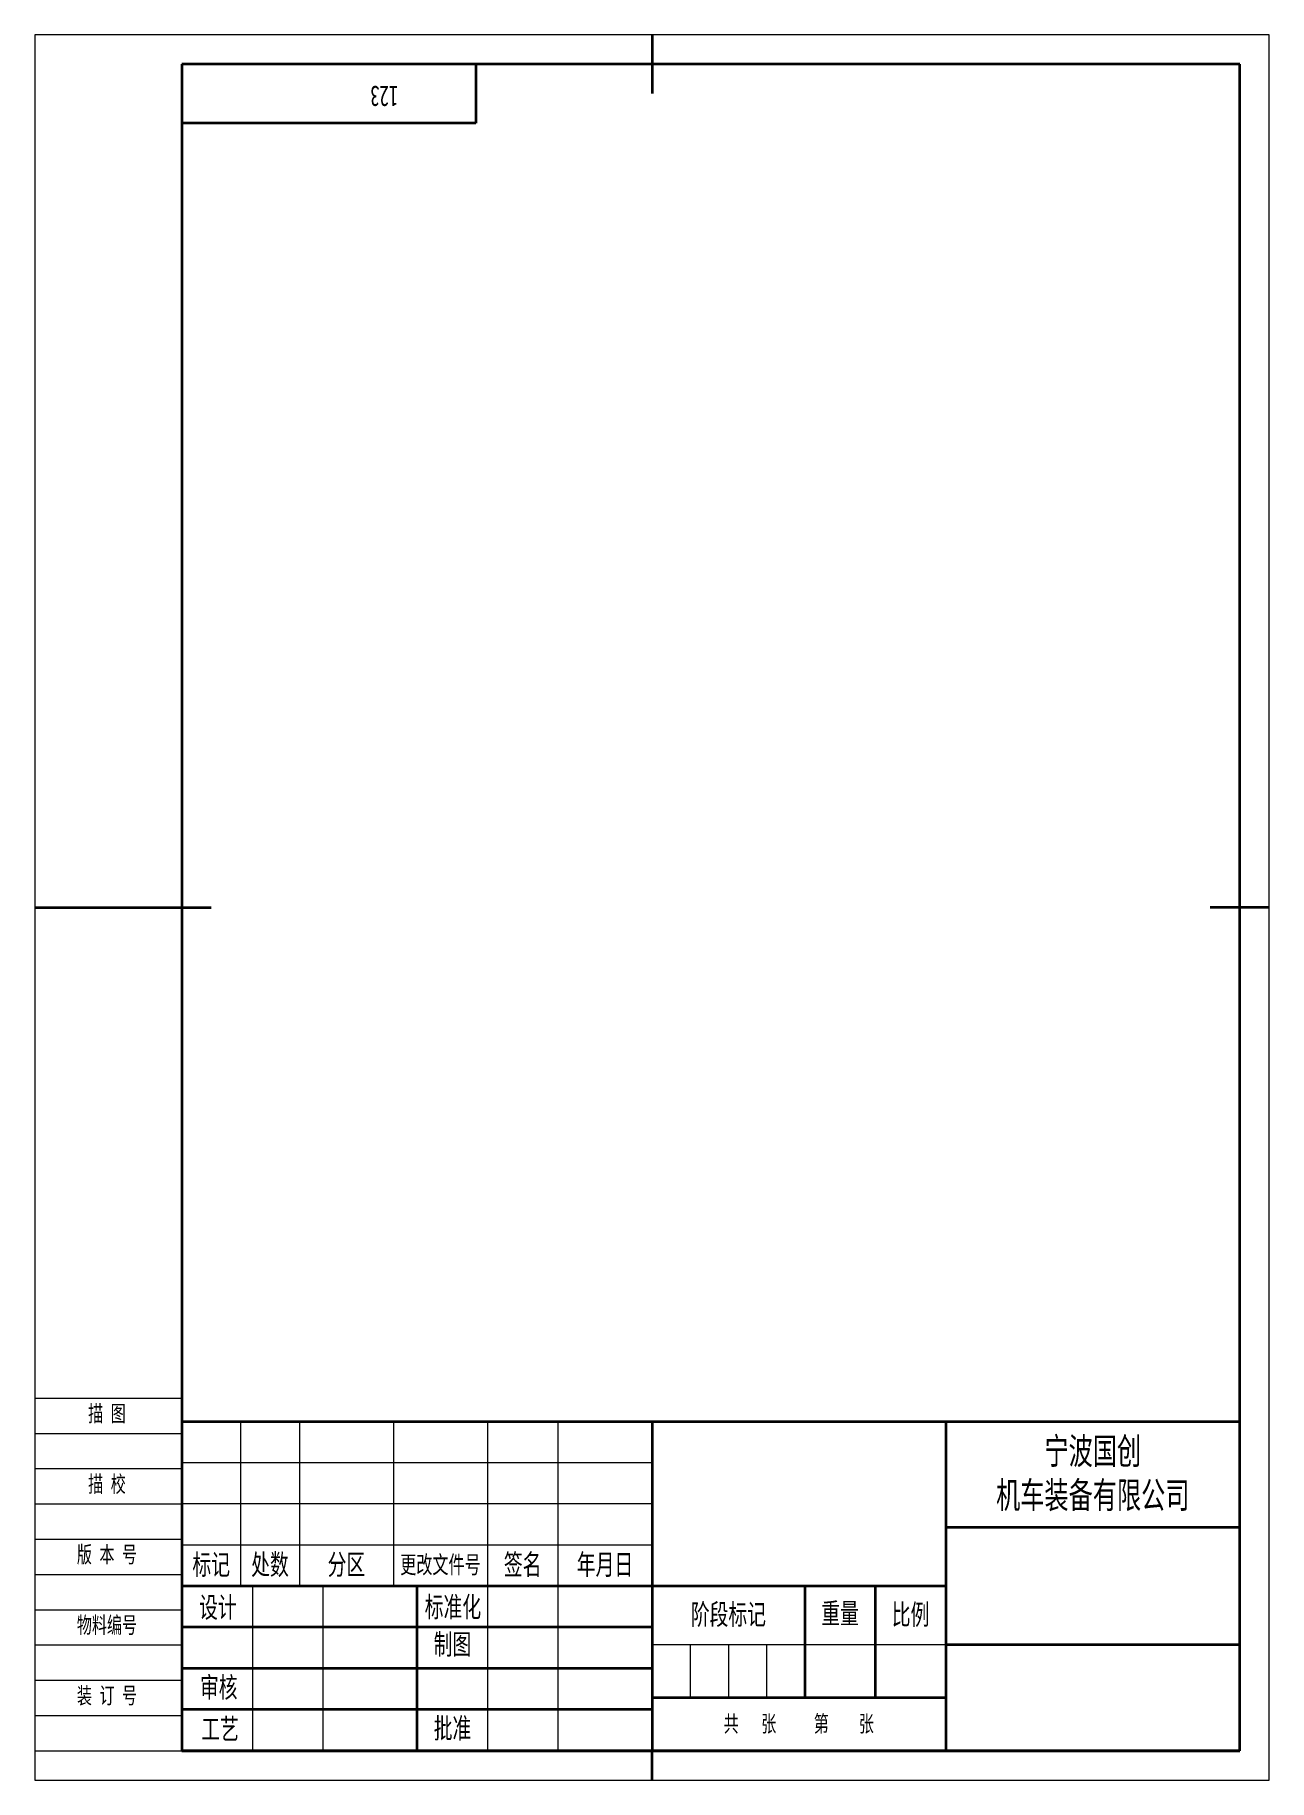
# Model space of a CAD drawing. Extents: x -205 to 5, y -61 to 236.
import ezdxf
from ezdxf.enums import TextEntityAlignment as Align

# ---------------------------------------------------------------- set-up
doc = ezdxf.new("R2010")
doc.units = 0
doc.header["$MEASUREMENT"] = 0
doc.layers.get('0').update_dxf_attribs({"linetype": 'CONTINUOUS'})
for name, color, linetype, lineweight in [('02标注线', 3, 'CONTINUOUS', 18), ('03细实线', 4, 'CONTINUOUS', 15), ('尺寸线层', 3, 'CONTINUOUS', 18), ('粗实线层', 7, 'CONTINUOUS', 35), ('细实线', 4, 'CONTINUOUS', 13), ('细实线层', 7, 'CONTINUOUS', 18)]:
    doc.layers.add(name, color=color, linetype=linetype, lineweight=lineweight)
doc.layers.add('1', color=7, linetype='CONTINUOUS')
doc.styles.add('仿宋', font='simfang.ttf', dxfattribs={"width": 0.67, "height": 2.8})
doc.styles.add('宋体', font='')
doc.styles.add('标准', font='txt.shx', dxfattribs={"bigfont": 'gbcbig.shx'})
doc.styles.get('宋体').set_extended_font_data('宋体')

# ---------------------------------------------------------------- blocks, each defined once
blk = doc.blocks.new('$CAXA_FRAME_13B17AC1$_1')
at = {"layer": '粗实线层'}
for p, q in [((0, 148.5), (0, 138.5)), ((100, 143.5), (-80, 143.5)), ((-80, 143.5), (-80, -143.5)), ((100, -143.5), (100, 143.5)), ((-105, 0), (-75, 0)), ((105, 0), (95, 0)), ((-80, -143.5), (100, -143.5)), ((0, -148.5), (0, -143.5))]:
    blk.add_line(p, q, dxfattribs=at)
at = {"layer": '细实线层'}
for p, q in [((105, 148.5), (-105, 148.5)), ((-105, 148.5), (-105, -148.5)), ((105, -148.5), (105, 148.5)), ((-105, -148.5), (105, -148.5))]:
    blk.add_line(p, q, dxfattribs=at)
blk = doc.blocks.new('*X126')
at = {"layer": '粗实线层'}
for p, q in [((50, 0), (50, -10)), ((50, -10), (0, -10))]:
    blk.add_line(p, q, dxfattribs=at)
at = {"layer": '尺寸线层', "style": '标准'}
blk.add_attdef('图纸编号', text='', height=5.19, rotation=180, dxfattribs=at).set_placement((25, -5), align=Align.MIDDLE_CENTER)
blk = doc.blocks.new('SPCADTITLE')
at = {"layer": '粗实线层'}
for p, q in [((-180, 56), (-180, 0)), ((-180, 56), (0, 56)), ((-100, 56), (-100, 0)), ((-50, 56), (-50, 0)), ((0, 0), (0, 56)), ((0, 38), (-50, 38)), ((-50, 28), (-180, 28)), ((-140, 28), (-140, 0)), ((-74, 28), (-74, 9)), ((-62, 28), (-62, 9)), ((-100, 21), (-180, 21)), ((0, 18), (-50, 18)), ((-100, 14), (-180, 14)), ((-50, 9), (-100, 9)), ((-100, 7), (-180, 7)), ((0, 0), (-180, 0))]:
    blk.add_line(p, q, dxfattribs=at)
at = {"layer": '细实线层'}
for p, q in [((-170, 56), (-170, 28)), ((-160, 56), (-160, 28)), ((-144, 56), (-144, 28)), ((-128, 56), (-128, 0)), ((-116, 56), (-116, 0)), ((-100, 49), (-180, 49)), ((-100, 42), (-180, 42)), ((-205, 36), (-180, 36)), ((-100, 35), (-180, 35)), ((-205, 30), (-180, 30)), ((-168, 28), (-168, 0)), ((-156, 28), (-156, 0)), ((-205, 24), (-180, 24)), ((-205, 18), (-180, 18)), ((-50, 18), (-100, 18)), ((-93.5, 18), (-93.5, 9)), ((-87, 18), (-87, 9)), ((-80.5, 18), (-80.5, 9)), ((-205, 12), (-180, 12))]:
    blk.add_line(p, q, dxfattribs=at)
at = {"layer": '02标注线', "char_height": 3.5, "attachment_point": 5, "line_spacing_factor": 0.963108, "style": '仿宋'}
for s, insert, width in [('阶段标记', (-87, 23), 26), ('重量', (-68, 23.25), 12), ('比例', (-56, 23), 12)]:
    blk.add_mtext(s, dxfattribs=dict(at, insert=insert, width=width))
at = {"layer": '03细实线', "style": '仿宋'}
for tag, height, width, p in [('USR_DJ', 3.5, 0.699444, (-68, 13.5)), ('比例', 3.5, 0.699444, (-56, 13.5)), ('共几张', 2, 0.67, (-84.11, 4.69)), ('第几张', 2, 0.67, (-66.9, 4.71))]:
    blk.add_attdef(tag, text='', height=height, dxfattribs=dict(at, width=width)).set_placement(p, align=Align.MIDDLE_CENTER)
at = {"layer": '1'}
for tag, height, style, width, p, p2 in [('SHEJI', 6.36, '宋体', 0.506972, (-167.75, 21.36), (-156.22, 21.36)), ('BIAOZHUNHUA', 6.36, '宋体', 0.230442, (-127.75, 21.36), (-116.22, 21.36)), ('RIQI1', 2.8, '仿宋', 0.932592, (-153.13, 22.72), (-143.58, 22.72)), ('RIQI4', 2.8, '仿宋', 0.932592, (-113.13, 22.72), (-103.58, 22.72)), ('ZHITU', 6.36, '宋体', 0.506972, (-127.75, 14.36), (-116.22, 14.36)), ('RIQI5', 2.8, '仿宋', 0.932592, (-113.13, 15.72), (-103.58, 15.72)), ('SHENHE', 6.36, '宋体', 0.422477, (-167.75, 7.36), (-156.22, 7.36)), ('RIQI2', 2.8, '仿宋', 0.932592, (-153.13, 8.72), (-143.58, 8.72)), ('GONGYI', 6.36, '宋体', 0.422477, (-167.75, 0.36), (-156.22, 0.36)), ('PIZHUN', 6.36, '宋体', 0.422477, (-127.75, 0.36), (-116.22, 0.36)), ('RIQI3', 2.8, '仿宋', 0.932592, (-153.13, 1.72), (-143.58, 1.72)), ('RIQI6', 2.8, '仿宋', 0.932592, (-113.13, 1.72), (-103.58, 1.72))]:
    blk.add_attdef(tag, text='', height=height, dxfattribs=dict(at, style=style, width=width)).set_placement(p, p2, align=Align.FIT)
at = {"layer": '1', "style": '标准', "width": 0.667, "flags": 1}
blk.add_attdef('ITEMKINDID', text='', height=2.5, dxfattribs=at).set_placement((-108.09, 10.09), align=Align.MIDDLE_CENTER)
at = {"layer": '尺寸线层', "attachment_point": 5, "line_spacing_factor": 0.963108, "style": '仿宋'}
for s, insert, char_height, width in [('版 本 号', (-192.74, 33.24), 2.8, 39.9562), ('标记', (-175, 31.5), 3.5, 16), ('处数', (-165, 31.5), 3.5, 16), ('分区', (-152, 31.5), 3.5, 16), ('更改文件号', (-136, 31.5), 3, 16), ('签名', (-122, 31.5), 3.5, 16), ('年月日', (-108, 31.5), 3.5, 16), ('标准化', (-133.87, 24.28), 3.5, 16), ('设计', (-173.87, 24.21), 3.5, 16), ('物料编号', (-192.74, 21.24), 2.8, 39.9562), ('制图', (-133.95, 17.92), 3.5, 16), ('审核', (-173.72, 10.6), 3.5, 16), ('工艺', (-173.5, 3.57), 3.5, 16), ('批准', (-133.95, 3.65), 3.5, 16), ('共   张     第    张', (-75.02, 4.44), 2.8, 46.2253)]:
    blk.add_mtext(s, dxfattribs=dict(at, insert=insert, char_height=char_height, width=width))
at = {"layer": '细实线', "insert": (-25, 47), "char_height": 4.5, "width": 50, "attachment_point": 5, "style": '仿宋'}
blk.add_mtext('{\\C3;宁波国创\\P机车装备有限公司}', dxfattribs=at)
at = {"layer": '细实线', "style": '仿宋', "width": 0.67}
for tag, p in [('MATERIAL', (-75, 42)), ('ITEMNAME', (-25, 28)), ('DRAWID', (-25, 9))]:
    blk.add_attdef(tag, text='', height=4.2, dxfattribs=at).set_placement(p, align=Align.MIDDLE_CENTER)
at = {"layer": '细实线', "ltscale": 0.5, "style": '宋体', "width": 0.455714}
blk.add_attdef('REVLABEL', text='', height=2.5, dxfattribs=at).set_placement((-195.57, 25.83), (-189.05, 25.83), align=Align.FIT)
at = {"layer": '细实线', "ltscale": 0.5, "style": '仿宋', "width": 0.67}
blk.add_attdef('ITEMCODE', text='', height=2.8, dxfattribs=at).set_placement((-192.7, 14.98), align=Align.MIDDLE_CENTER)

msp = doc.modelspace()

# ---------------------------------------------------------------- linework, layer by layer
at = {"layer": '细实线层'}
for p, q in [((-205, 4), (-180, 4)), ((-205, -2), (-180, -2)), ((-205, -8), (-180, -8)), ((-205, -14), (-180, -14)), ((-205, -50), (-180, -50)), ((-205, -56), (-180, -56))]:
    msp.add_line(p, q, dxfattribs=at)

# ---------------------------------------------------------------- block references
msp.add_blockref('SPCADTITLE', (0, -56))
at = {"layer": '粗实线层'}
for name, p in [('$CAXA_FRAME_13B17AC1$_1', (-100, 87.5)), ('*X126', (-180, 231))]:
    msp.add_blockref(name, p, dxfattribs=at)

# ---------------------------------------------------------------- texts
at = {"insert": (-143.17, 223.81), "char_height": 3.5, "attachment_point": 1, "rotation": 180, "style": '仿宋'}
msp.add_mtext_dynamic_manual_height_columns('123', width=34.3712, gutter_width=14, heights=[0], dxfattribs=at)
at = {"layer": '尺寸线层', "char_height": 2.8, "width": 39.9562, "attachment_point": 5, "line_spacing_factor": 0.963108, "style": '仿宋'}
for s, insert in [('描 图', (-192.74, 1.24)), ('描 校', (-192.74, -10.76)), ('装 订 号', (-192.74, -46.76))]:
    msp.add_mtext(s, dxfattribs=dict(at, insert=insert))

doc.saveas('drawing.dxf')
